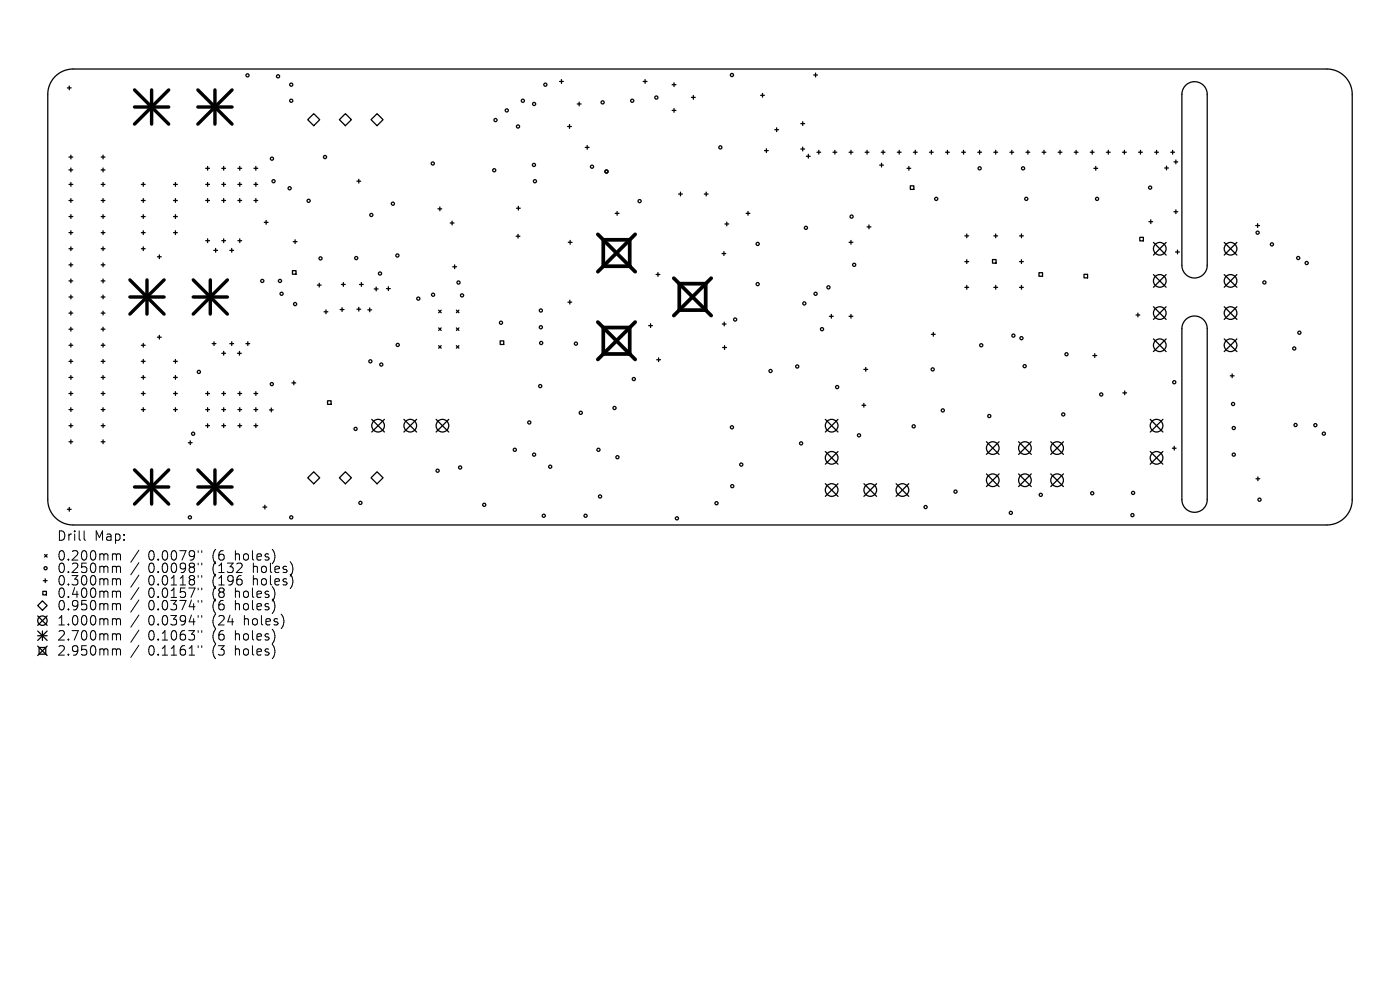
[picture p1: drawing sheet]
<svg xmlns="http://www.w3.org/2000/svg" width="297mm" height="210mm" viewBox="0 0 297 210" stroke-linecap="round" stroke-linejoin="round" font-family="sans-serif">
<defs><g id="words">
<g font-size="2.8">
<text x="12" y="115">Drill</text>
<text x="12" y="119.2">0.200mm</text>
<text x="20" y="115">Map:</text>
<text x="31.4" y="119.2">0.0079&quot;</text>
<text x="45.2" y="119.2">(6</text>
<text x="50.1" y="119.2">holes)</text>
<text x="12" y="121.8">0.250mm</text>
<text x="12" y="124.5">0.300mm</text>
<text x="31.4" y="121.8">0.0098&quot;</text>
<text x="31.4" y="124.5">0.0118&quot;</text>
<text x="45.2" y="121.8">(132</text>
<text x="45.2" y="124.5">(196</text>
<text x="53.9" y="121.8">holes)</text>
<text x="53.9" y="124.5">holes)</text>
<text x="12" y="127.1">0.400mm</text>
<text x="12" y="129.8">0.950mm</text>
<text x="31.4" y="127.1">0.0157&quot;</text>
<text x="31.4" y="129.8">0.0374&quot;</text>
<text x="45.2" y="127.1">(8</text>
<text x="45.2" y="129.8">(6</text>
<text x="50.1" y="127.1">holes)</text>
<text x="50.1" y="129.8">holes)</text>
<text x="12" y="133">1.000mm</text>
<text x="12" y="136.2">2.700mm</text>
<text x="31.4" y="133">0.0394&quot;</text>
<text x="31.4" y="136.2">0.1063&quot;</text>
<text x="45.2" y="133">(24</text>
<text x="45.2" y="136.2">(6</text>
<text x="50.1" y="136.2">holes)</text>
<text x="52" y="133">holes)</text>
<text x="12" y="139.4">2.950mm</text>
<text x="31.4" y="139.4">0.1161&quot;</text>
<text x="45.2" y="139.4">(3</text>
<text x="50.1" y="139.4">holes)</text>
</g>
</g></defs>
<g fill="none" stroke="#000" stroke-width=".27">
<path d="M11.7 16.2a5.4 5.4 0 0 1 3.8-1.6h266a5.4 5.4 0 0 1 5.4 5.4v86a5.4 5.4 0 0 1-5.4 5.4h-266a5.4 5.4 0 0 1-5.4-5.4v-86a5.4 5.4 0 0 1 1.6-3.8zM14.3 18.6h.8M14.7 18.2v.8M118.7 17.3h.8M119.1 16.9v.8M136.4 17.3h.9M136.9 16.9v.8M142.6 18h.8M143 17.6v.8M161.8 19.8v.8M172.6 15.9h.8M173 15.5v.8"/>
<path d="M251.5 18.1a2.69 2.69 0 0 1 2.9-.6 2.69 2.69 0 0 1 1.7 2.5v36.3a2.69 2.69 0 0 1-2.7 2.7 2.69 2.69 0 0 1-2.7-2.7v-36.3a2.69 2.69 0 0 1 .8-1.9zM14.6 33.3h.8M14.6 36h.8M14.6 39.1h.8M15 32.9v.8M15 35.6v.8M15 38.7v.8M21.5 33.3h.8M21.5 36h.8M21.5 39.1h.8M21.9 32.9v.8M21.9 35.6v.8"/>
<path d="M21.9 38.7v.8M30 39.1h.8M30.4 38.7v.8M36.8 39.1h.8M37.2 38.7v.8M43.6 39.1h.8M43.6 35.7h.8M44 35.3v.8M44 38.7v.8M47.1 39.1h.8M47.1 35.7h.8M47.5 35.3v.8"/>
<path d="M47.5 38.7v.8M50.5 39.1h.8M50.5 35.7h.8M50.9 35.3v.8M50.9 38.7v.8M53.9 39.1h.8M53.9 35.7h.8M54.3 35.3v.8M54.3 38.7v.8M65.3 25.4l1.3-1.3 1.2 1.3-1.2 1.3zM72 25.4l1.3-1.3 1.2 1.3-1.2 1.3zM75.7 38.4h.8"/>
<path d="M76.1 38v.8M78.7 25.4l1.3-1.3 1.3 1.3-1.3 1.3zM120.4 26.8h.8M120.8 26.4v.8M122.5 22.1h.8M122.9 21.7v.8M124.2 31.3h.8M124.6 30.9v.8M142.6 23.4h.8M143 23v.8M146.7 20.7h.8M147.1 20.3v.8"/>
<path d="M161.4 20.2h.8M162.2 32h.8M162.6 31.5v.9M164.4 27.5h.8M164.8 27.1v.8M169.9 26.2h.8M169.9 31.6h.8M170.3 25.8v.8M170.3 31.2v.8M171.1 33.1h.8M171.5 32.7v.8M173.3 32.3h.8"/>
<path d="M173.7 31.9v.8M176.7 32.3h.8M177.1 31.9v.8M180.1 32.3h.8M180.5 31.9v.8M183.5 32.3h.8M183.9 31.9v.8M186.6 35h.8M186.9 32.3h.9M187 34.6v.8M187.4 31.9v.8M190.4 32.3h.8"/>
<path d="M190.8 31.9v.8M192.4 35.7h.8M192.8 35.3v.8M193.1 39.4h.8v.8h-.8zM193.8 32.3h.8M194.2 31.9v.8M197.2 32.3h.8M197.6 31.9v.8M200.6 32.3h.8M201 31.9v.8M204 32.3h.8M204.4 31.9v.8"/>
<path d="M207.4 32.3h.8M207.8 31.9v.8M210.8 32.3h.8M211.2 31.9v.8M214.2 32.3h.9M214.6 31.9v.8M217.7 32.3h.8M218.1 31.9v.8M221.1 32.3h.8M221.5 31.9v.8M224.5 32.3h.8M224.9 31.9v.8"/>
<path d="M227.9 32.3h.8M228.3 31.9v.8M231.3 32.3h.8M231.7 31.9v.8M232.1 35.7h.8M232.5 35.3v.8M234.7 32.3h.8M235.1 31.9v.8M238.1 32.3h.8M238.5 31.9v.8M241.5 32.3h.8M241.9 31.9v.8"/>
<path d="M245 32.3h.8M245.4 31.9v.8M247.1 35.6h.8M247.5 35.2v.8M248.4 32.3h.8M248.8 31.9v.8M249 34.3h.9M249.5 33.9v.8M14.6 42.5h.8M14.6 45.9h.8M14.6 49.4h.8M14.6 52.8h.8"/>
<path d="M14.6 56.2h.8M14.6 59.6h.8M15 42.1v.8M15 45.5v.8M15 49v.8M15 52.4v.8M15 55.8v.8M15 59.2v.8M21.5 42.5h.8M21.5 45.9h.8M21.5 49.4h.8M21.5 52.8h.8"/>
<path d="M21.5 56.2h.8M21.5 59.6h.8M21.9 42.1v.8M21.9 45.5v.8M21.9 49v.8M21.9 52.4v.8M21.9 55.8v.8M21.9 59.2v.8M30 42.5h.8M30 45.9h.8M30 49.4h.8M30 52.8h.8"/>
<path d="M30.4 42.1v.8M30.4 45.5v.8M30.4 49v.8M30.4 52.4v.8M33.4 54.5h.8M33.8 54.1v.8M36.8 42.5h.8M36.8 45.9h.8M36.8 49.4h.8M37.2 42.1v.8M37.2 45.5v.8M37.2 49v.8"/>
<path d="M43.6 42.5h.8M43.6 51.1h.8M44 42.1v.8M44 50.7v.8M45.3 53.1h.8M45.7 52.7v.8M47.1 42.5h.8M47.1 51.1h.8M47.5 42.1v.8M47.5 50.7v.8M48.8 53.1h.8M49.2 52.7v.8"/>
<path d="M50.5 42.5h.8M50.5 51.1h.8M50.9 42.1v.8M50.9 50.7v.8M53.9 42.5h.8M54.3 42.1v.8M56.1 47.2h.8M56.5 46.8v.8M62 57.4h.8v.8h-.8zM62.2 51.3h.8M62.6 50.9v.8M72.8 59.9v.8"/>
<path d="M76.7 59.9v.8M92.9 44.3h.8M93.3 43.9v.8M95.5 47.3h.8M95.9 46.9v.8M96 56.6h.9M96.5 56.2v.8M109.5 50.1h.8M109.6 44.2h.8M109.9 49.7v.8M110 43.8v.8M120.5 51.4h.9"/>
<path d="M121 51v.8M130.5 45.3h.8M130.9 44.9v.8M139.2 58.2h.8M139.6 57.8v.8M144 41.2h.8M144.4 40.8v.8M149.4 41.2h.8M149.8 40.8v.8M153.2 53.8h.8M153.6 53.4v.8M153.8 47.5h.8"/>
<path d="M154.2 47.1v.8M158.3 45.3h.8M158.7 44.9v.8M180.1 51.4h.8M180.5 51v.8M183.9 48.1h.9M184.3 47.7v.8M204.7 50h.8M204.7 55.5h.8M205.1 49.6v.8M205.1 55.1v.8M210.6 55.1h.7v.7h-.7z"/>
<path d="M210.8 50h.8M211.2 49.6v.8M216.3 50h.8M216.3 55.5h.8M216.7 49.6v.8M216.7 55.1v.8M220.4 57.8h.8v.8h-.8zM230 58.2h.7v.7h-.7zM241.8 50.3h.8v.8h-.8zM243.7 47h.8M244.1 46.6v.8M244.7 51.4l2.7 2.7"/>
<path d="M244.7 58.2l2.7 2.7M247.4 51.4l-2.7 2.7M247.4 58.2l-2.7 2.7M249 44.9h.9M249.4 53.4h.8M249.5 44.5v.8M249.8 53v.9M259.7 51.4l2.7 2.7M259.7 58.2l2.7 2.7M262.4 51.4l-2.7 2.7M262.4 58.2l-2.7 2.7M266.4 47.8h.8"/>
<path d="M266.8 47.4v.9M14.6 63h.8M14.6 66.4h.8M14.6 69.8h.8M14.6 73.2h.8M14.6 76.7h.8M15 62.6v.8M15 66v.8M15 69.4v.8M15 72.8v.8M15 76.2v.9M15 79.7v.8"/>
<path d="M21.5 63h.8M21.5 66.4h.8M21.5 69.8h.8M21.5 73.2h.8M21.5 76.7h.8M21.9 62.6v.8M21.9 66v.8M21.9 69.4v.8M21.9 72.8v.8M21.9 76.2v.9M21.9 79.7v.8M30 73.2h.8"/>
<path d="M30 76.7h.8M30.4 72.8v.8M30.4 76.2v.9M30.4 79.7v.8M33.4 71.5h.8M33.8 71.1v.8M36.8 76.7h.8M37.2 76.2v.9M37.2 79.7v.8M45 72.9h.8M45.4 72.5v.8M47.1 74.9h.8"/>
<path d="M47.5 74.5v.8M48.8 72.9h.8M49.2 72.5v.8M50.4 74.9h.8M50.8 74.5v.8M52.2 72.9h.8M52.6 72.5v.8M67.3 60.5h.8M67.7 60.1v.8M68.8 66.1h.8M69.2 65.7v.8M72.2 65.7h.8"/>
<path d="M72.4 60.3h.8M72.6 65.3v.8M75.7 65.6h.8M76.1 65.2v.8M76.3 60.3h.8M78 65.7h.8M78.4 65.3v.8M79.4 61.3h.8M79.8 60.9v.8M82 61.2h.8M82.4 60.8v.8M93.1 65.8l.5 .5"/>
<path d="M93.1 69.6l.5 .5M93.1 73.3l.5 .6M93.6 65.8l-.5 .5M93.6 69.6l-.5 .5M93.6 73.3l-.5 .6M96.8 69.6l.6 .5M96.8 73.3l.6 .6M96.8 65.8l.6 .5M97.4 65.8l-.6 .5M97.4 69.6l-.6 .5M97.4 73.3l-.6 .6M106.1 72.3h.8v.8h-.8z"/>
<path d="M120.5 64.1h.8M120.9 63.7v.8M137.6 69.1h.8M138 68.7v.8M139.3 76.3h.8M139.7 75.9v.8M153.2 68.7h.8M153.3 73.7h.8M153.6 68.3v.8M153.7 73.3v.8M176 67.1h.8M176.4 66.7v.8"/>
<path d="M180.1 67.1h.8M180.5 66.7v.8M183.3 78.4h.8M183.7 78v.8M197.6 70.9h.8M198 70.5v.8M204.7 61h.8M205.1 60.6v.8M210.8 61h.8M211.2 60.6v.8M216.3 61h.8M216.7 60.6v.8"/>
<path d="M231.9 75.4h.8M232.3 75v.8M241 66.8h.8M241.4 66.4v.8M244.7 65.1l2.7 2.7M244.7 71.9l2.7 2.7M247.4 65.1l-2.7 2.7M247.4 71.9l-2.7 2.7M251.5 67.8a2.69 2.69 0 0 1 2.9-.6 2.69 2.69 0 0 1 1.7 2.5v36.3a2.69 2.69 0 0 1-2.7 2.7 2.69 2.69 0 0 1-2.7-2.7v-36.3a2.69 2.69 0 0 1 .8-1.9zM259.7 65.1l2.7 2.7M259.7 71.9l2.7 2.7M261 79.7h.8"/>
<path d="M261.4 79.3v.8M262.4 65.1l-2.7 2.7M262.4 71.9l-2.7 2.7M14.6 80.1h.8M14.6 83.5h.8M14.6 86.9h.8M14.6 90.3h.8M14.6 93.7h.8M15 83.1v.8M15 86.5v.8M15 89.9v.8M15 93.3v.8"/>
<path d="M21.5 80.1h.8M21.5 83.5h.8M21.5 86.9h.8M21.5 90.3h.8M21.5 93.7h.8M21.9 83.1v.8M21.9 86.5v.8M21.9 89.9v.8M21.9 93.3v.8M30 80.1h.8M30 83.5h.8M30 86.9h.8"/>
<path d="M30.4 83.1v.8M30.4 86.5v.8M36.8 80.1h.8M36.8 83.5h.8M36.8 86.9h.8M37.2 83.1v.8M37.2 86.5v.8M40 93.9h.8M40.4 93.5v.8M43.6 83.5h.8M43.6 86.9h.8M43.6 90.3h.8"/>
<path d="M44 83.1v.8M44 86.5v.8M44 89.9v.8M47.1 83.5h.8M47.1 86.9h.8M47.1 90.3h.8M47.5 83.1v.8M47.5 86.5v.8M47.5 89.9v.8M50.5 83.5h.8M50.5 86.9h.8M50.5 90.3h.8"/>
<path d="M50.9 83.1v.8M50.9 86.5v.8M50.9 89.9v.8M53.9 83.5h.8M53.9 86.9h.8M53.9 90.3h.8M54.3 83.1v.8M54.3 86.5v.8M54.3 89.9v.8M57.2 87h.8M57.6 86.6v.8M61.9 81.2h.8"/>
<path d="M62.3 80.8v.8M69.5 85h.7v.8h-.7zM78.9 89l2.7 2.6M81.6 89l-2.7 2.6M85.7 89l2.7 2.6M88.4 89l-2.7 2.6M92.5 89l2.7 2.6M95.2 89l-2.7 2.6M175.1 89l2.7 2.6M175.1 95.8l2.7 2.7M177.8 89l-2.7 2.6M177.8 95.8l-2.7 2.7"/>
<path d="M182.9 86h.8M183.3 85.6v.8M209.3 93.7l2.7 2.7M212 93.7l-2.7 2.7M216.1 93.7l2.7 2.7M218.8 93.7l-2.7 2.7M222.9 93.7l2.7 2.7M225.6 93.7l-2.7 2.7M238.2 83.3h.8M238.6 82.9v.8M244 89l2.7 2.6M244 95.8l2.7 2.7"/>
<path d="M246.7 89l-2.7 2.6M246.7 95.8l-2.7 2.7M248.7 95.1h.8M249.1 94.7v.8M9.5 117.6l.5 .6M10 117.6l-.5 .6M14.3 108h.8M14.7 107.6v.8M55.8 107.6h.8M56.2 107.2v.8M66.6 100.1l1.2 1.3-1.2 1.2-1.3-1.2zM72 101.4l1.3-1.3 1.2 1.3-1.2 1.2z"/>
<path d="M78.7 101.4l1.3-1.3 1.3 1.3-1.3 1.2zM175.1 102.6l2.7 2.7M177.8 102.6l-2.7 2.7M183.3 102.6l2.7 2.7M186 102.6l-2.7 2.7M190.1 102.6l2.7 2.7M192.8 102.6l-2.7 2.7M209.3 100.5l2.7 2.7M212 100.5l-2.7 2.7M216.1 100.5l2.7 2.7M218.8 100.5l-2.7 2.7M222.9 100.5l2.7 2.7"/>
<path d="M225.6 100.5l-2.7 2.7M266.5 101.6h.8M266.9 101.2v.8M8 128.5l1-1 1 1-1 1zM8 130.7l2 2M8 133.9l2 2M8 134.9h2M8 137.1l2 2M8.3 137.4h1.4v1.4h-1.4zM9 133.9v2M9.1 125.4h.7v.8h-.7zM9.2 123.2h.8"/>
<path d="M9.6 122.8v.8M10 130.7l-2 2M10 133.9l-2 2M10 137.1l-2 2"/>
<circle cx="52.5" cy="16" r=".34"/>
<circle cx="59" cy="16.2" r=".34"/>
<circle cx="61.8" cy="18" r=".34"/>
<circle cx="115.7" cy="18" r=".34"/>
<circle cx="155.3" cy="15.9" r=".34"/>
<circle cx="57.7" cy="33.7" r=".34"/>
<circle cx="58" cy="38.4" r=".34"/>
<circle cx="61.4" cy="39.9" r=".34"/>
<circle cx="61.8" cy="21.4" r=".34"/>
<circle cx="68.9" cy="33.3" r=".34"/>
<circle cx="91.8" cy="34.7" r=".34"/>
<circle cx="104.8" cy="36.1" r=".34"/>
<circle cx="105.1" cy="25.5" r=".34"/>
<circle cx="107.5" cy="23.4" r=".34"/>
<circle cx="109.9" cy="26.8" r=".34"/>
<circle cx="110.9" cy="21.4" r=".34"/>
<circle cx="113.3" cy="35" r=".34"/>
<circle cx="113.3" cy="22.1" r=".34"/>
<circle cx="113.5" cy="38.4" r=".34"/>
<circle cx="125.6" cy="35.4" r=".34"/>
<circle cx="127.8" cy="21.7" r=".34"/>
<circle cx="128.7" cy="36.4" r=".34"/>
<circle cx="134.1" cy="21.4" r=".34"/>
<circle cx="139.2" cy="20.7" r=".34"/>
<circle cx="152.8" cy="31.3" r=".34"/>
<circle cx="207.8" cy="35.7" r=".34"/>
<circle cx="217" cy="35.7" r=".34"/>
<circle cx="244" cy="39.8" r=".34"/>
<circle cx="55.6" cy="59.6" r=".34"/>
<circle cx="59.4" cy="59.6" r=".34"/>
<circle cx="65.5" cy="42.6" r=".34"/>
<circle cx="68" cy="54.8" r=".34"/>
<circle cx="75.6" cy="54.7" r=".34"/>
<circle cx="78.8" cy="45.6" r=".34"/>
<circle cx="80.6" cy="58" r=".34"/>
<circle cx="83.3" cy="43.2" r=".34"/>
<circle cx="84.3" cy="54.2" r=".34"/>
<circle cx="97.3" cy="59.9" r=".34"/>
<circle cx="135.7" cy="42.7" r=".34"/>
<circle cx="160.7" cy="51.7" r=".34"/>
<circle cx="171" cy="48.3" r=".34"/>
<circle cx="180.7" cy="45.9" r=".34"/>
<circle cx="181.2" cy="56.2" r=".34"/>
<circle cx="198.6" cy="42.2" r=".34"/>
<circle cx="217.7" cy="42.2" r=".34"/>
<circle cx="232.7" cy="42.2" r=".34"/>
<circle cx="246" cy="52.8" r="1.34"/>
<circle cx="246" cy="59.6" r="1.34"/>
<circle cx="261.1" cy="52.8" r="1.34"/>
<circle cx="261.1" cy="59.6" r="1.34"/>
<circle cx="266.8" cy="49.4" r=".34"/>
<circle cx="268.2" cy="59.9" r=".34"/>
<circle cx="269.8" cy="51.8" r=".34"/>
<circle cx="275.4" cy="54.7" r=".34"/>
<circle cx="277.2" cy="55.8" r=".34"/>
<circle cx="42.2" cy="78.9" r=".34"/>
<circle cx="59.7" cy="62.3" r=".34"/>
<circle cx="62.6" cy="64.5" r=".34"/>
<circle cx="78.6" cy="76.7" r=".34"/>
<circle cx="80.9" cy="77.3" r=".34"/>
<circle cx="84.4" cy="73.2" r=".34"/>
<circle cx="88.7" cy="63.3" r=".34"/>
<circle cx="91.9" cy="62.5" r=".34"/>
<circle cx="98" cy="62.7" r=".34"/>
<circle cx="106.3" cy="68.5" r=".34"/>
<circle cx="114.7" cy="65.9" r=".34"/>
<circle cx="114.7" cy="69.4" r=".34"/>
<circle cx="114.8" cy="72.8" r=".34"/>
<circle cx="122.2" cy="72.9" r=".34"/>
<circle cx="156" cy="67.8" r=".34"/>
<circle cx="160.7" cy="60.3" r=".34"/>
<circle cx="163.5" cy="78.7" r=".34"/>
<circle cx="169.1" cy="77.7" r=".34"/>
<circle cx="170.6" cy="64.4" r=".34"/>
<circle cx="173" cy="62.3" r=".34"/>
<circle cx="174.4" cy="69.8" r=".34"/>
<circle cx="175.7" cy="61" r=".34"/>
<circle cx="197.9" cy="78.4" r=".34"/>
<circle cx="208.2" cy="73.2" r=".34"/>
<circle cx="215" cy="71.2" r=".34"/>
<circle cx="216.7" cy="71.7" r=".34"/>
<circle cx="217.4" cy="77.7" r=".34"/>
<circle cx="226.2" cy="75.1" r=".34"/>
<circle cx="246" cy="73.2" r="1.34"/>
<circle cx="246" cy="66.4" r="1.34"/>
<circle cx="261.1" cy="73.2" r="1.34"/>
<circle cx="261.1" cy="66.4" r="1.34"/>
<circle cx="274.6" cy="73.9" r=".34"/>
<circle cx="275.7" cy="70.6" r=".34"/>
<circle cx="41" cy="92" r=".34"/>
<circle cx="57.7" cy="81.5" r=".34"/>
<circle cx="75.4" cy="91" r=".34"/>
<circle cx="80.2" cy="90.3" r="1.34"/>
<circle cx="87" cy="90.3" r="1.34"/>
<circle cx="92.8" cy="99.9" r=".34"/>
<circle cx="93.9" cy="90.3" r="1.34"/>
<circle cx="97.6" cy="99.2" r=".34"/>
<circle cx="109.2" cy="95.4" r=".34"/>
<circle cx="112.3" cy="89.6" r=".34"/>
<circle cx="113.3" cy="96.4" r=".34"/>
<circle cx="114.6" cy="81.9" r=".34"/>
<circle cx="116.7" cy="99" r=".34"/>
<circle cx="123.2" cy="87.6" r=".34"/>
<circle cx="127" cy="95.4" r=".34"/>
<circle cx="130.4" cy="86.5" r=".34"/>
<circle cx="131" cy="97" r=".34"/>
<circle cx="134.5" cy="80.4" r=".34"/>
<circle cx="155.3" cy="90.6" r=".34"/>
<circle cx="157.3" cy="98.6" r=".34"/>
<circle cx="169.9" cy="94.1" r=".34"/>
<circle cx="176.4" cy="97.1" r="1.34"/>
<circle cx="176.4" cy="90.3" r="1.34"/>
<circle cx="177.6" cy="82.1" r=".34"/>
<circle cx="182.2" cy="92.3" r=".34"/>
<circle cx="193.8" cy="90.4" r=".34"/>
<circle cx="200" cy="87.1" r=".34"/>
<circle cx="209.9" cy="88.3" r=".34"/>
<circle cx="210.6" cy="95.1" r="1.34"/>
<circle cx="217.4" cy="95.1" r="1.34"/>
<circle cx="224.3" cy="95.1" r="1.34"/>
<circle cx="225.6" cy="87.9" r=".34"/>
<circle cx="233.6" cy="83.7" r=".34"/>
<circle cx="245.4" cy="97.1" r="1.34"/>
<circle cx="245.4" cy="90.3" r="1.34"/>
<circle cx="249.1" cy="81.1" r=".34"/>
<circle cx="261.6" cy="85.7" r=".34"/>
<circle cx="261.7" cy="96.4" r=".34"/>
<circle cx="261.7" cy="90.8" r=".34"/>
<circle cx="274.8" cy="90.2" r=".34"/>
<circle cx="279" cy="90.2" r=".34"/>
<circle cx="280.8" cy="92" r=".34"/>
<circle cx="40.3" cy="109.7" r=".34"/>
<circle cx="61.8" cy="109.7" r=".34"/>
<circle cx="76.5" cy="106.7" r=".34"/>
<circle cx="102.7" cy="107.1" r=".34"/>
<circle cx="115.4" cy="109.4" r=".34"/>
<circle cx="124.2" cy="109.4" r=".34"/>
<circle cx="127.3" cy="105.3" r=".34"/>
<circle cx="143.6" cy="110" r=".34"/>
<circle cx="152" cy="106.7" r=".34"/>
<circle cx="155.3" cy="103.1" r=".34"/>
<circle cx="176.4" cy="103.9" r="1.34"/>
<circle cx="184.6" cy="103.9" r="1.34"/>
<circle cx="191.4" cy="103.9" r="1.34"/>
<circle cx="196.4" cy="107.6" r=".34"/>
<circle cx="202.7" cy="104.3" r=".34"/>
<circle cx="210.6" cy="101.9" r="1.34"/>
<circle cx="214.4" cy="108.8" r=".34"/>
<circle cx="217.4" cy="101.9" r="1.34"/>
<circle cx="220.8" cy="105" r=".34"/>
<circle cx="224.3" cy="101.9" r="1.34"/>
<circle cx="231.7" cy="104.6" r=".34"/>
<circle cx="240.2" cy="109.3" r=".34"/>
<circle cx="240.4" cy="104.6" r=".34"/>
<circle cx="267.2" cy="106" r=".34"/>
<circle cx="9" cy="131.7" r="1"/>
<circle cx="9.7" cy="120.5" r=".34"/>
</g>
<g fill="none" stroke="#000" stroke-width=".73">
<path d="M28.5 19.1l7.3 7.2M32.2 19.1v7.2M35.8 19.1l-7.3 7.2M42 19.1l7.2 7.2M45.6 19.1v7.2M49.2 19.1l-7.2 7.2M28.5 22.7h7.3M42 22.7h7.2M27.6 59.4l7.2 7.2M31.2 59.4v7.2M34.8 59.4l-7.2 7.2M41 59.4l7.2 7.2"/>
<path d="M44.6 59.4v7.2M48.2 59.4l-7.2 7.2M27.6 63h7.2M41 63h7.2M28.5 99.7l7.3 7.2M32.2 99.7v7.2M35.8 99.7l-7.3 7.2M42 99.7l7.2 7.2M45.6 99.7v7.2M49.2 99.7l-7.2 7.2M28.5 103.3h7.3M42 103.3h7.2"/>
</g>
<path d="M126.8 49.7l8 7.9M128 50.9h5.6v5.6h-5.6zM134.8 49.7l-8 7.9M142.9 59l8 7.9M150.9 59l-8 7.9M126.8 68.3l8 7.9M128 69.5h5.6v5.6h-5.6zM134.8 68.3l-8 7.9M144.1 60.2h5.6v5.6h-5.6z" fill="none" stroke="#000" stroke-width=".79"/>
<g fill="none" stroke="#000" stroke-width=".21">
<path d="M17.8 112.6v1.7l.3 .3M24.1 117.5h.3l.3 .3M24.7 117.8l.3-.3 .5 .1 .1 1.2M24.7 117.8v1M29.5 116.7l-1.7 2.6M29.5 119.4l-1.7 2.5M42 116.8v.4M42 119.5v.3M42.8 116.8v.4M42.8 119.5v.3M24.1 120.1h.3l.3 .3M24.1 122.8l.5 .1 .1 .1"/>
<path d="M24.1 125.4l.5 .1 .1 .2M24.1 128h.3l.3 .3M24.1 131.2l.5 .1 .1 .2M24.1 134.4l.5 .1 .1 .2M24.1 137.6l.5 .1 .1 .2M24.7 120.4v1.1M24.7 123v1.1M24.7 125.7v1M24.7 128.3v1.1M24.7 131.5v1.1M24.7 134.7v1.1M24.7 137.9v1.1"/>
<path d="M24.7 120.4l.3-.3 .5 .1 .1 1.3M24.7 123l.3-.2 .5 .1 .1 1.2M24.7 125.7l.3-.3 .5 .1 .1 1.2M24.7 128.3l.3-.3 .5 .1 .1 1.3M24.7 131.5l.3-.3 .5 .1 .1 1.3M24.7 134.7l.3-.3 .5 .1 .1 1.3M24.7 137.9l.3-.3 .5 .1 .1 1.3M29.5 122l-1.7 2.6M29.5 124.6l-1.7 2.6M29.5 127.3l-1.7 2.5M29.5 130.5l-1.7 2.5M29.5 133.7l-1.7 2.5"/>
<path d="M29.5 136.9l-1.7 2.5M42 122.1v.4M42 124.7v.4M42 127.4v.4M42 130.6v.4M42 133.8v.4M42 137v.4M42.8 122.1v.4M42.8 124.7v.4M42.8 127.4v.4M42.8 130.6v.4M42.8 133.8v.4"/>
<path d="M42.8 137v.4"/>
</g>
<use href="#words"/>
</svg>
